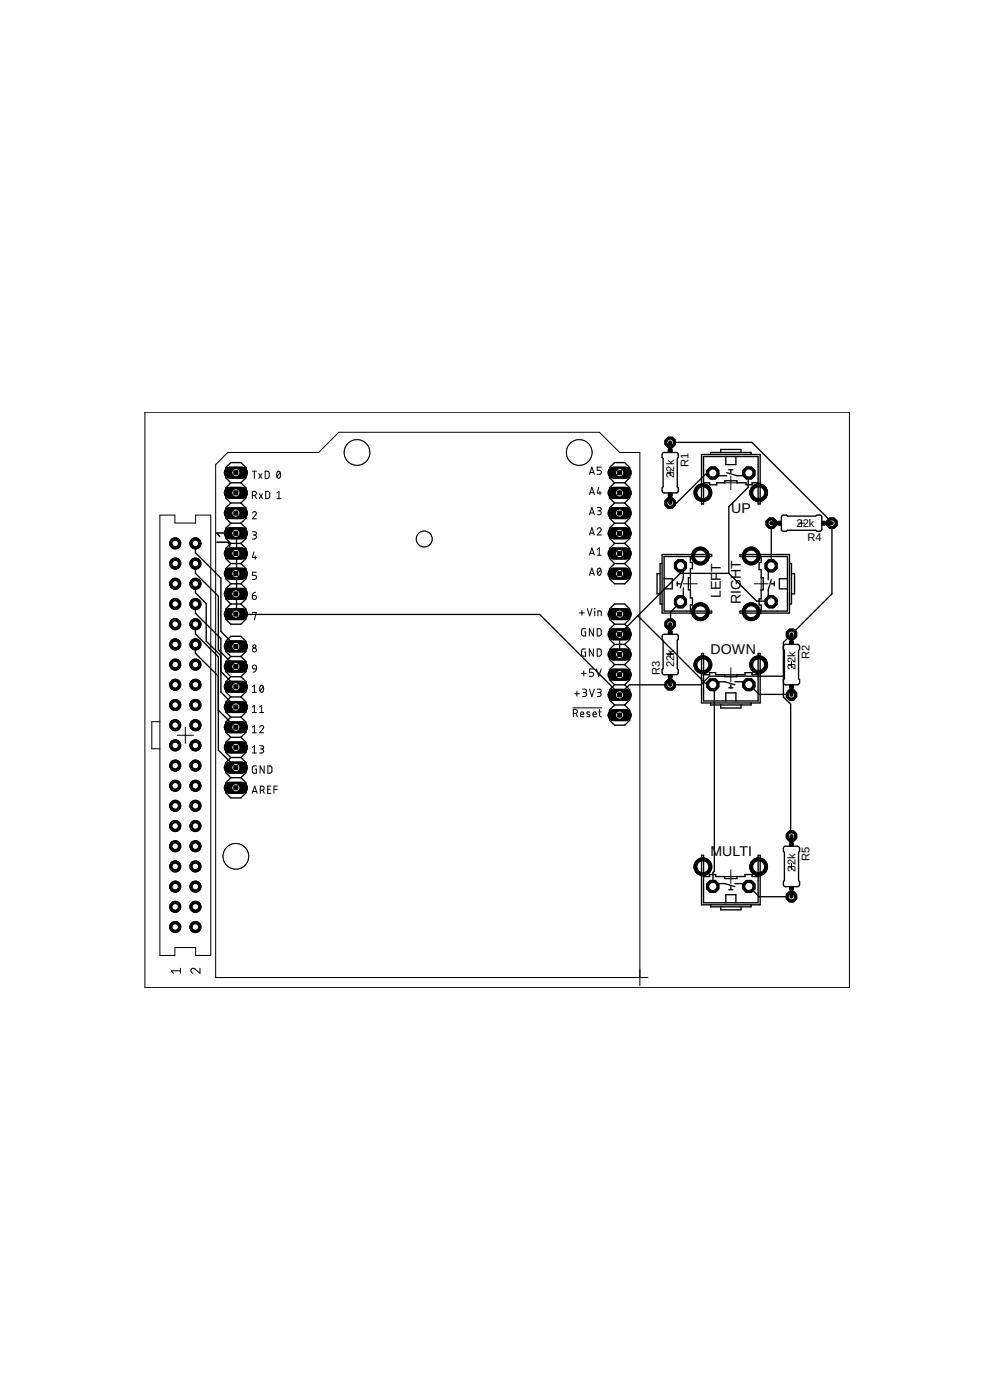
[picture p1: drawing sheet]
<svg xmlns="http://www.w3.org/2000/svg" width="125mm" height="176mm" viewBox="0 0 125 176" stroke-linecap="round" stroke-linejoin="round" font-family="sans-serif">
<defs><g id="words">
<g font-size="1.8">
<text x="91.9" y="64.5">UP</text>
<text x="90.5" y="72" transform="rotate(-90 90.5 72)">T</text>
<text x="90.5" y="75.2" transform="rotate(-90 90.5 75.2)">LEF</text>
<text x="93.1" y="75.9" transform="rotate(-90 93.1 75.9)">RIGHT</text>
<text x="89.3" y="82.3">DOWN</text>
<text x="89.3" y="107.7">MULTI</text>
</g>
<g font-size="1.4">
<text x="86.5" y="58.7" transform="rotate(-90 86.5 58.7)">R1</text>
<text x="84.7" y="60.1" transform="rotate(-90 84.7 60.1)">22k</text>
<text x="100.1" y="66.3">22k</text>
<text x="101.4" y="68.1">R4</text>
<text x="84.7" y="83.9" transform="rotate(-90 84.7 83.9)">22k</text>
<text x="101.7" y="82.8" transform="rotate(-90 101.7 82.8)">R2</text>
<text x="82.9" y="84.8" transform="rotate(-90 82.9 84.8)">R3</text>
<text x="99.9" y="84.2" transform="rotate(-90 99.9 84.2)">22k</text>
<text x="99.9" y="109.6" transform="rotate(-90 99.9 109.6)">22k</text>
<text x="101.7" y="108.2" transform="rotate(-90 101.7 108.2)">R5</text>
</g>
</g></defs>
<path d="M24.6 75.9v1.2l3.1 3.2v6.7l1.9 1.9M99.4 79.8l-1 1v6.8l.9 .9v16.6h.1M24.6 81v1.1l2.8 2.9v9.3l2.2 2.2M98.4 85h-9.3l-1 1.1h-3.9" fill="none" stroke="#000" stroke-width=".17"/>
<circle cx="89.6" cy="86.1" r=".83" fill="#000" stroke="#000" stroke-width=".13"/>
<circle cx="89.6" cy="86.1" r=".51" fill="#fff" stroke="#000" stroke-width=".13"/>
<circle cx="94.1" cy="86.1" r=".83" fill="#000" stroke="#000" stroke-width=".13"/>
<circle cx="94.1" cy="86.1" r=".51" fill="#fff" stroke="#000" stroke-width=".13"/>
<circle cx="88.3" cy="83.6" r="1.12" fill="#000" stroke="#000" stroke-width=".13"/>
<circle cx="88.3" cy="83.6" r=".74" fill="#fff" stroke="#000" stroke-width=".13"/>
<circle cx="95.3" cy="83.6" r="1.12" fill="#000" stroke="#000" stroke-width=".13"/>
<circle cx="95.3" cy="83.6" r=".74" fill="#fff" stroke="#000" stroke-width=".13"/>
<path d="M28.9 99.1h1.5" fill="none" stroke="#000" stroke-width="1.5"/>
<circle cx="29.6" cy="99.1" r=".51" fill="#fff" stroke="#000" stroke-width=".13"/>
<path d="M28.9 96.5h1.5" fill="none" stroke="#000" stroke-width="1.5"/>
<circle cx="29.6" cy="96.5" r=".51" fill="#fff" stroke="#000" stroke-width=".13"/>
<path d="M28.9 94h1.5" fill="none" stroke="#000" stroke-width="1.5"/>
<circle cx="29.6" cy="94" r=".51" fill="#fff" stroke="#000" stroke-width=".13"/>
<path d="M28.9 91.4h1.5" fill="none" stroke="#000" stroke-width="1.5"/>
<circle cx="29.6" cy="91.4" r=".51" fill="#fff" stroke="#000" stroke-width=".13"/>
<path d="M28.9 88.9h1.5" fill="none" stroke="#000" stroke-width="1.5"/>
<circle cx="29.6" cy="88.9" r=".51" fill="#fff" stroke="#000" stroke-width=".13"/>
<path d="M28.9 86.4h1.5" fill="none" stroke="#000" stroke-width="1.5"/>
<circle cx="29.6" cy="86.4" r=".51" fill="#fff" stroke="#000" stroke-width=".13"/>
<path d="M28.9 83.8h1.5" fill="none" stroke="#000" stroke-width="1.5"/>
<circle cx="29.6" cy="83.8" r=".51" fill="#fff" stroke="#000" stroke-width=".13"/>
<path d="M28.9 81.3h1.5" fill="none" stroke="#000" stroke-width="1.5"/>
<circle cx="29.6" cy="81.3" r=".51" fill="#fff" stroke="#000" stroke-width=".13"/>
<path d="M28.9 77.2h1.5" fill="none" stroke="#000" stroke-width="1.5"/>
<circle cx="29.6" cy="77.2" r=".51" fill="#fff" stroke="#000" stroke-width=".13"/>
<path d="M28.9 74.7h1.5" fill="none" stroke="#000" stroke-width="1.5"/>
<circle cx="29.6" cy="74.7" r=".51" fill="#fff" stroke="#000" stroke-width=".13"/>
<path d="M28.9 72.1h1.5" fill="none" stroke="#000" stroke-width="1.5"/>
<circle cx="29.6" cy="72.1" r=".51" fill="#fff" stroke="#000" stroke-width=".13"/>
<path d="M28.9 69.6h1.5" fill="none" stroke="#000" stroke-width="1.5"/>
<circle cx="29.6" cy="69.6" r=".51" fill="#fff" stroke="#000" stroke-width=".13"/>
<path d="M28.9 67.1h1.5" fill="none" stroke="#000" stroke-width="1.5"/>
<circle cx="29.6" cy="67.1" r=".51" fill="#fff" stroke="#000" stroke-width=".13"/>
<path d="M28.9 64.5h1.5" fill="none" stroke="#000" stroke-width="1.5"/>
<circle cx="29.6" cy="64.5" r=".51" fill="#fff" stroke="#000" stroke-width=".13"/>
<path d="M28.9 62h1.5" fill="none" stroke="#000" stroke-width="1.5"/>
<circle cx="29.6" cy="62" r=".51" fill="#fff" stroke="#000" stroke-width=".13"/>
<path d="M28.9 59.4h1.5" fill="none" stroke="#000" stroke-width="1.5"/>
<circle cx="29.6" cy="59.4" r=".51" fill="#fff" stroke="#000" stroke-width=".13"/>
<path d="M77.1 89.9h1.5" fill="none" stroke="#000" stroke-width="1.5"/>
<circle cx="77.9" cy="89.9" r=".51" fill="#fff" stroke="#000" stroke-width=".13"/>
<path d="M77.1 87.4h1.5" fill="none" stroke="#000" stroke-width="1.5"/>
<circle cx="77.9" cy="87.4" r=".51" fill="#fff" stroke="#000" stroke-width=".13"/>
<path d="M77.1 84.8h1.5" fill="none" stroke="#000" stroke-width="1.5"/>
<circle cx="77.9" cy="84.8" r=".51" fill="#fff" stroke="#000" stroke-width=".13"/>
<path d="M77.1 82.3h1.5" fill="none" stroke="#000" stroke-width="1.5"/>
<circle cx="77.9" cy="82.3" r=".51" fill="#fff" stroke="#000" stroke-width=".13"/>
<path d="M77.1 79.8h1.5" fill="none" stroke="#000" stroke-width="1.5"/>
<circle cx="77.9" cy="79.8" r=".51" fill="#fff" stroke="#000" stroke-width=".13"/>
<path d="M77.1 77.2h1.5" fill="none" stroke="#000" stroke-width="1.5"/>
<circle cx="77.9" cy="77.2" r=".51" fill="#fff" stroke="#000" stroke-width=".13"/>
<path d="M77.1 72.1h1.5" fill="none" stroke="#000" stroke-width="1.5"/>
<circle cx="77.9" cy="72.1" r=".51" fill="#fff" stroke="#000" stroke-width=".13"/>
<path d="M77.1 69.6h1.5" fill="none" stroke="#000" stroke-width="1.5"/>
<circle cx="77.9" cy="69.6" r=".51" fill="#fff" stroke="#000" stroke-width=".13"/>
<path d="M77.1 67.1h1.5" fill="none" stroke="#000" stroke-width="1.5"/>
<circle cx="77.9" cy="67.1" r=".51" fill="#fff" stroke="#000" stroke-width=".13"/>
<path d="M77.1 64.5h1.5" fill="none" stroke="#000" stroke-width="1.5"/>
<circle cx="77.9" cy="64.5" r=".51" fill="#fff" stroke="#000" stroke-width=".13"/>
<path d="M77.1 62h1.5" fill="none" stroke="#000" stroke-width="1.5"/>
<circle cx="77.9" cy="62" r=".51" fill="#fff" stroke="#000" stroke-width=".13"/>
<path d="M77.1 59.4h1.5" fill="none" stroke="#000" stroke-width="1.5"/>
<circle cx="77.9" cy="59.4" r=".51" fill="#fff" stroke="#000" stroke-width=".13"/>
<circle cx="22" cy="116.6" r=".7" fill="#000" stroke="#000" stroke-width=".13"/>
<circle cx="22" cy="116.6" r=".4" fill="#fff" stroke="#000" stroke-width=".13"/>
<circle cx="24.6" cy="116.6" r=".7" fill="#000" stroke="#000" stroke-width=".13"/>
<circle cx="24.6" cy="116.6" r=".4" fill="#fff" stroke="#000" stroke-width=".13"/>
<circle cx="22" cy="114" r=".7" fill="#000" stroke="#000" stroke-width=".13"/>
<circle cx="22" cy="114" r=".4" fill="#fff" stroke="#000" stroke-width=".13"/>
<circle cx="24.6" cy="114" r=".7" fill="#000" stroke="#000" stroke-width=".13"/>
<circle cx="24.6" cy="114" r=".4" fill="#fff" stroke="#000" stroke-width=".13"/>
<circle cx="22" cy="111.5" r=".7" fill="#000" stroke="#000" stroke-width=".13"/>
<circle cx="22" cy="111.5" r=".4" fill="#fff" stroke="#000" stroke-width=".13"/>
<circle cx="24.6" cy="111.5" r=".7" fill="#000" stroke="#000" stroke-width=".13"/>
<circle cx="24.6" cy="111.5" r=".4" fill="#fff" stroke="#000" stroke-width=".13"/>
<circle cx="22" cy="108.9" r=".7" fill="#000" stroke="#000" stroke-width=".13"/>
<circle cx="22" cy="108.9" r=".4" fill="#fff" stroke="#000" stroke-width=".13"/>
<circle cx="24.6" cy="108.9" r=".7" fill="#000" stroke="#000" stroke-width=".13"/>
<circle cx="24.6" cy="108.9" r=".4" fill="#fff" stroke="#000" stroke-width=".13"/>
<circle cx="22" cy="106.4" r=".7" fill="#000" stroke="#000" stroke-width=".13"/>
<circle cx="22" cy="106.4" r=".4" fill="#fff" stroke="#000" stroke-width=".13"/>
<circle cx="24.6" cy="106.4" r=".7" fill="#000" stroke="#000" stroke-width=".13"/>
<circle cx="24.6" cy="106.4" r=".4" fill="#fff" stroke="#000" stroke-width=".13"/>
<circle cx="22" cy="103.9" r=".7" fill="#000" stroke="#000" stroke-width=".13"/>
<circle cx="22" cy="103.9" r=".4" fill="#fff" stroke="#000" stroke-width=".13"/>
<circle cx="24.6" cy="103.9" r=".7" fill="#000" stroke="#000" stroke-width=".13"/>
<circle cx="24.6" cy="103.9" r=".4" fill="#fff" stroke="#000" stroke-width=".13"/>
<circle cx="22" cy="101.3" r=".7" fill="#000" stroke="#000" stroke-width=".13"/>
<circle cx="22" cy="101.3" r=".4" fill="#fff" stroke="#000" stroke-width=".13"/>
<circle cx="24.6" cy="101.3" r=".7" fill="#000" stroke="#000" stroke-width=".13"/>
<circle cx="24.6" cy="101.3" r=".4" fill="#fff" stroke="#000" stroke-width=".13"/>
<circle cx="22" cy="98.8" r=".7" fill="#000" stroke="#000" stroke-width=".13"/>
<circle cx="22" cy="98.8" r=".4" fill="#fff" stroke="#000" stroke-width=".13"/>
<circle cx="24.6" cy="98.8" r=".7" fill="#000" stroke="#000" stroke-width=".13"/>
<circle cx="24.6" cy="98.8" r=".4" fill="#fff" stroke="#000" stroke-width=".13"/>
<circle cx="22" cy="96.3" r=".7" fill="#000" stroke="#000" stroke-width=".13"/>
<circle cx="22" cy="96.3" r=".4" fill="#fff" stroke="#000" stroke-width=".13"/>
<circle cx="24.6" cy="96.3" r=".7" fill="#000" stroke="#000" stroke-width=".13"/>
<circle cx="24.6" cy="96.3" r=".4" fill="#fff" stroke="#000" stroke-width=".13"/>
<circle cx="22" cy="93.7" r=".7" fill="#000" stroke="#000" stroke-width=".13"/>
<circle cx="22" cy="93.7" r=".4" fill="#fff" stroke="#000" stroke-width=".13"/>
<circle cx="24.6" cy="93.7" r=".7" fill="#000" stroke="#000" stroke-width=".13"/>
<circle cx="24.6" cy="93.7" r=".4" fill="#fff" stroke="#000" stroke-width=".13"/>
<circle cx="22" cy="91.2" r=".7" fill="#000" stroke="#000" stroke-width=".13"/>
<circle cx="22" cy="91.2" r=".4" fill="#fff" stroke="#000" stroke-width=".13"/>
<circle cx="24.6" cy="91.2" r=".7" fill="#000" stroke="#000" stroke-width=".13"/>
<circle cx="24.6" cy="91.2" r=".4" fill="#fff" stroke="#000" stroke-width=".13"/>
<circle cx="22" cy="88.6" r=".7" fill="#000" stroke="#000" stroke-width=".13"/>
<circle cx="22" cy="88.6" r=".4" fill="#fff" stroke="#000" stroke-width=".13"/>
<circle cx="24.6" cy="88.6" r=".7" fill="#000" stroke="#000" stroke-width=".13"/>
<circle cx="24.6" cy="88.6" r=".4" fill="#fff" stroke="#000" stroke-width=".13"/>
<circle cx="22" cy="86.1" r=".7" fill="#000" stroke="#000" stroke-width=".13"/>
<circle cx="22" cy="86.1" r=".4" fill="#fff" stroke="#000" stroke-width=".13"/>
<circle cx="24.6" cy="86.1" r=".7" fill="#000" stroke="#000" stroke-width=".13"/>
<circle cx="24.6" cy="86.1" r=".4" fill="#fff" stroke="#000" stroke-width=".13"/>
<circle cx="22" cy="83.6" r=".7" fill="#000" stroke="#000" stroke-width=".13"/>
<circle cx="22" cy="83.6" r=".4" fill="#fff" stroke="#000" stroke-width=".13"/>
<circle cx="24.6" cy="83.6" r=".7" fill="#000" stroke="#000" stroke-width=".13"/>
<circle cx="24.6" cy="83.6" r=".4" fill="#fff" stroke="#000" stroke-width=".13"/>
<circle cx="22" cy="81" r=".7" fill="#000" stroke="#000" stroke-width=".13"/>
<circle cx="22" cy="81" r=".4" fill="#fff" stroke="#000" stroke-width=".13"/>
<circle cx="24.6" cy="81" r=".7" fill="#000" stroke="#000" stroke-width=".13"/>
<circle cx="24.6" cy="81" r=".4" fill="#fff" stroke="#000" stroke-width=".13"/>
<circle cx="22" cy="78.5" r=".7" fill="#000" stroke="#000" stroke-width=".13"/>
<circle cx="22" cy="78.5" r=".4" fill="#fff" stroke="#000" stroke-width=".13"/>
<circle cx="24.6" cy="78.5" r=".7" fill="#000" stroke="#000" stroke-width=".13"/>
<circle cx="24.6" cy="78.5" r=".4" fill="#fff" stroke="#000" stroke-width=".13"/>
<circle cx="22" cy="75.9" r=".7" fill="#000" stroke="#000" stroke-width=".13"/>
<circle cx="22" cy="75.9" r=".4" fill="#fff" stroke="#000" stroke-width=".13"/>
<circle cx="24.6" cy="75.9" r=".7" fill="#000" stroke="#000" stroke-width=".13"/>
<circle cx="24.6" cy="75.9" r=".4" fill="#fff" stroke="#000" stroke-width=".13"/>
<circle cx="22" cy="73.4" r=".7" fill="#000" stroke="#000" stroke-width=".13"/>
<circle cx="22" cy="73.4" r=".4" fill="#fff" stroke="#000" stroke-width=".13"/>
<circle cx="24.6" cy="73.4" r=".7" fill="#000" stroke="#000" stroke-width=".13"/>
<circle cx="24.6" cy="73.4" r=".4" fill="#fff" stroke="#000" stroke-width=".13"/>
<circle cx="22" cy="70.9" r=".7" fill="#000" stroke="#000" stroke-width=".13"/>
<circle cx="22" cy="70.9" r=".4" fill="#fff" stroke="#000" stroke-width=".13"/>
<circle cx="24.6" cy="70.9" r=".7" fill="#000" stroke="#000" stroke-width=".13"/>
<circle cx="24.6" cy="70.9" r=".4" fill="#fff" stroke="#000" stroke-width=".13"/>
<circle cx="22" cy="68.3" r=".7" fill="#000" stroke="#000" stroke-width=".13"/>
<circle cx="22" cy="68.3" r=".4" fill="#fff" stroke="#000" stroke-width=".13"/>
<circle cx="24.6" cy="68.3" r=".7" fill="#000" stroke="#000" stroke-width=".13"/>
<circle cx="24.6" cy="68.3" r=".4" fill="#fff" stroke="#000" stroke-width=".13"/>
<circle cx="85.5" cy="71.1" r=".83" fill="#000" stroke="#000" stroke-width=".13"/>
<circle cx="85.5" cy="71.1" r=".51" fill="#fff" stroke="#000" stroke-width=".13"/>
<circle cx="85.5" cy="75.7" r=".83" fill="#000" stroke="#000" stroke-width=".13"/>
<circle cx="85.5" cy="75.7" r=".51" fill="#fff" stroke="#000" stroke-width=".13"/>
<circle cx="88" cy="69.9" r="1.12" fill="#000" stroke="#000" stroke-width=".13"/>
<circle cx="88" cy="69.9" r=".74" fill="#fff" stroke="#000" stroke-width=".13"/>
<circle cx="88" cy="76.9" r="1.12" fill="#000" stroke="#000" stroke-width=".13"/>
<circle cx="88" cy="76.9" r=".74" fill="#fff" stroke="#000" stroke-width=".13"/>
<circle cx="89.6" cy="111.5" r=".83" fill="#000" stroke="#000" stroke-width=".13"/>
<circle cx="89.6" cy="111.5" r=".51" fill="#fff" stroke="#000" stroke-width=".13"/>
<circle cx="94.1" cy="111.5" r=".83" fill="#000" stroke="#000" stroke-width=".13"/>
<circle cx="94.1" cy="111.5" r=".51" fill="#fff" stroke="#000" stroke-width=".13"/>
<circle cx="88.3" cy="109" r="1.12" fill="#000" stroke="#000" stroke-width=".13"/>
<circle cx="88.3" cy="109" r=".74" fill="#fff" stroke="#000" stroke-width=".13"/>
<circle cx="95.3" cy="109" r="1.12" fill="#000" stroke="#000" stroke-width=".13"/>
<circle cx="95.3" cy="109" r=".74" fill="#fff" stroke="#000" stroke-width=".13"/>
<circle cx="84.2" cy="55.6" r=".71" fill="#000" stroke="#000" stroke-width=".13"/>
<circle cx="84.2" cy="55.6" r=".4" fill="#fff" stroke="#000" stroke-width=".13"/>
<circle cx="84.2" cy="63.2" r=".71" fill="#000" stroke="#000" stroke-width=".13"/>
<circle cx="84.2" cy="63.2" r=".4" fill="#fff" stroke="#000" stroke-width=".13"/>
<circle cx="99.4" cy="79.8" r=".71" fill="#000" stroke="#000" stroke-width=".13"/>
<circle cx="99.4" cy="79.8" r=".4" fill="#fff" stroke="#000" stroke-width=".13"/>
<circle cx="99.4" cy="87.4" r=".71" fill="#000" stroke="#000" stroke-width=".13"/>
<circle cx="99.4" cy="87.4" r=".4" fill="#fff" stroke="#000" stroke-width=".13"/>
<circle cx="84.2" cy="86.1" r=".71" fill="#000" stroke="#000" stroke-width=".13"/>
<circle cx="84.2" cy="86.1" r=".4" fill="#fff" stroke="#000" stroke-width=".13"/>
<circle cx="84.2" cy="78.5" r=".71" fill="#000" stroke="#000" stroke-width=".13"/>
<circle cx="84.2" cy="78.5" r=".4" fill="#fff" stroke="#000" stroke-width=".13"/>
<circle cx="104.5" cy="65.8" r=".71" fill="#000" stroke="#000" stroke-width=".13"/>
<circle cx="104.5" cy="65.8" r=".4" fill="#fff" stroke="#000" stroke-width=".13"/>
<circle cx="96.9" cy="65.8" r=".71" fill="#000" stroke="#000" stroke-width=".13"/>
<circle cx="96.9" cy="65.8" r=".4" fill="#fff" stroke="#000" stroke-width=".13"/>
<circle cx="99.4" cy="105.1" r=".71" fill="#000" stroke="#000" stroke-width=".13"/>
<circle cx="99.4" cy="105.1" r=".4" fill="#fff" stroke="#000" stroke-width=".13"/>
<circle cx="99.4" cy="112.8" r=".71" fill="#000" stroke="#000" stroke-width=".13"/>
<circle cx="99.4" cy="112.8" r=".4" fill="#fff" stroke="#000" stroke-width=".13"/>
<circle cx="96.9" cy="75.7" r=".83" fill="#000" stroke="#000" stroke-width=".13"/>
<circle cx="96.9" cy="75.7" r=".51" fill="#fff" stroke="#000" stroke-width=".13"/>
<circle cx="96.9" cy="71.1" r=".83" fill="#000" stroke="#000" stroke-width=".13"/>
<circle cx="96.9" cy="71.1" r=".51" fill="#fff" stroke="#000" stroke-width=".13"/>
<circle cx="94.4" cy="76.9" r="1.12" fill="#000" stroke="#000" stroke-width=".13"/>
<circle cx="94.4" cy="76.9" r=".74" fill="#fff" stroke="#000" stroke-width=".13"/>
<circle cx="94.4" cy="69.9" r="1.12" fill="#000" stroke="#000" stroke-width=".13"/>
<circle cx="94.4" cy="69.9" r=".74" fill="#fff" stroke="#000" stroke-width=".13"/>
<circle cx="94.1" cy="59.5" r=".83" fill="#000" stroke="#000" stroke-width=".13"/>
<circle cx="94.1" cy="59.5" r=".51" fill="#fff" stroke="#000" stroke-width=".13"/>
<circle cx="89.6" cy="59.5" r=".83" fill="#000" stroke="#000" stroke-width=".13"/>
<circle cx="89.6" cy="59.5" r=".51" fill="#fff" stroke="#000" stroke-width=".13"/>
<circle cx="95.3" cy="62" r="1.12" fill="#000" stroke="#000" stroke-width=".13"/>
<circle cx="95.3" cy="62" r=".74" fill="#fff" stroke="#000" stroke-width=".13"/>
<circle cx="88.3" cy="62" r="1.12" fill="#000" stroke="#000" stroke-width=".13"/>
<circle cx="88.3" cy="62" r=".74" fill="#fff" stroke="#000" stroke-width=".13"/>
<g fill="none" stroke="#000" stroke-width=".17">
<path d="M84.2 55.6h10.3l10 10.1v9l-5.1 5.1M89.6 59.5l-.2 .1h-.7l-3.7 3.6h-.8M94.1 59.5l-.1 .1v1.7l-2.4 2.4v8.4M24.6 68.3v1.2l3.1 3.2v6.7l1.9 1.9M24.6 70.9v1.2l2.8 2.9v6.7l2.2 2.1M24.6 73.4v1.1l1.3 1.4v4.7l1.8 1.8v2l1.9 2M24.6 78.5v1.2l2.8 2.9v6.7l2.2 2.1M29.6 67.1h.1v2.4l-.1 .1 .1 .1v2.4h-.1l.1 .1v4.9l-.1 .1 .1 .1h38.1l10.1 10M29.6 74.7h.1M80.1 77.4l8.6 8.6h.7l.3 .3v23.3l-.1 .1v1.8M85.5 72.1l-7.6 7.6v2.6M85.5 72.1h6.1"/>
<path d="M85.5 71.1v1M85.5 75.7l-1.3 1.3v1.5M91.6 72.1l3.5 3.5h1.7l.1 .1M96.9 65.8v5.3M77.9 87.3v.1M84.2 86.1h-5.1l-1.2 1.2M94.1 86.1l1.3 1.2 4 .1M94.1 111.5l1.3 1.3h4"/>
</g>
<circle cx="89.6" cy="86.1" r=".83" fill="#000" stroke="#000" stroke-width=".13"/>
<circle cx="89.6" cy="86.1" r=".51" fill="#fff" stroke="#000" stroke-width=".13"/>
<circle cx="94.1" cy="86.1" r=".83" fill="#000" stroke="#000" stroke-width=".13"/>
<circle cx="94.1" cy="86.1" r=".51" fill="#fff" stroke="#000" stroke-width=".13"/>
<circle cx="88.3" cy="83.6" r="1.12" fill="#000" stroke="#000" stroke-width=".13"/>
<circle cx="88.3" cy="83.6" r=".74" fill="#fff" stroke="#000" stroke-width=".13"/>
<circle cx="95.3" cy="83.6" r="1.12" fill="#000" stroke="#000" stroke-width=".13"/>
<circle cx="95.3" cy="83.6" r=".74" fill="#fff" stroke="#000" stroke-width=".13"/>
<path d="M28.9 99.1h1.5" fill="none" stroke="#000" stroke-width="1.5"/>
<circle cx="29.6" cy="99.1" r=".51" fill="#fff" stroke="#000" stroke-width=".13"/>
<path d="M28.9 96.5h1.5" fill="none" stroke="#000" stroke-width="1.5"/>
<circle cx="29.6" cy="96.5" r=".51" fill="#fff" stroke="#000" stroke-width=".13"/>
<path d="M28.9 94h1.5" fill="none" stroke="#000" stroke-width="1.5"/>
<circle cx="29.6" cy="94" r=".51" fill="#fff" stroke="#000" stroke-width=".13"/>
<path d="M28.9 91.4h1.5" fill="none" stroke="#000" stroke-width="1.5"/>
<circle cx="29.6" cy="91.4" r=".51" fill="#fff" stroke="#000" stroke-width=".13"/>
<path d="M28.9 88.9h1.5" fill="none" stroke="#000" stroke-width="1.5"/>
<circle cx="29.6" cy="88.9" r=".51" fill="#fff" stroke="#000" stroke-width=".13"/>
<path d="M28.9 86.4h1.5" fill="none" stroke="#000" stroke-width="1.5"/>
<circle cx="29.6" cy="86.4" r=".51" fill="#fff" stroke="#000" stroke-width=".13"/>
<path d="M28.9 83.8h1.5" fill="none" stroke="#000" stroke-width="1.5"/>
<circle cx="29.6" cy="83.8" r=".51" fill="#fff" stroke="#000" stroke-width=".13"/>
<path d="M28.9 81.3h1.5" fill="none" stroke="#000" stroke-width="1.5"/>
<circle cx="29.6" cy="81.3" r=".51" fill="#fff" stroke="#000" stroke-width=".13"/>
<path d="M28.9 77.2h1.5" fill="none" stroke="#000" stroke-width="1.5"/>
<circle cx="29.6" cy="77.2" r=".51" fill="#fff" stroke="#000" stroke-width=".13"/>
<path d="M28.9 74.7h1.5" fill="none" stroke="#000" stroke-width="1.5"/>
<circle cx="29.6" cy="74.7" r=".51" fill="#fff" stroke="#000" stroke-width=".13"/>
<path d="M28.9 72.1h1.5" fill="none" stroke="#000" stroke-width="1.5"/>
<circle cx="29.6" cy="72.1" r=".51" fill="#fff" stroke="#000" stroke-width=".13"/>
<path d="M28.9 69.6h1.5" fill="none" stroke="#000" stroke-width="1.5"/>
<circle cx="29.6" cy="69.6" r=".51" fill="#fff" stroke="#000" stroke-width=".13"/>
<path d="M28.9 67.1h1.5" fill="none" stroke="#000" stroke-width="1.5"/>
<circle cx="29.6" cy="67.1" r=".51" fill="#fff" stroke="#000" stroke-width=".13"/>
<path d="M28.9 64.5h1.5" fill="none" stroke="#000" stroke-width="1.5"/>
<circle cx="29.6" cy="64.5" r=".51" fill="#fff" stroke="#000" stroke-width=".13"/>
<path d="M28.9 62h1.5" fill="none" stroke="#000" stroke-width="1.5"/>
<circle cx="29.6" cy="62" r=".51" fill="#fff" stroke="#000" stroke-width=".13"/>
<path d="M28.9 59.4h1.5" fill="none" stroke="#000" stroke-width="1.5"/>
<circle cx="29.6" cy="59.4" r=".51" fill="#fff" stroke="#000" stroke-width=".13"/>
<path d="M77.1 89.9h1.5" fill="none" stroke="#000" stroke-width="1.5"/>
<circle cx="77.9" cy="89.9" r=".51" fill="#fff" stroke="#000" stroke-width=".13"/>
<path d="M77.1 87.4h1.5" fill="none" stroke="#000" stroke-width="1.5"/>
<circle cx="77.9" cy="87.4" r=".51" fill="#fff" stroke="#000" stroke-width=".13"/>
<path d="M77.1 84.8h1.5" fill="none" stroke="#000" stroke-width="1.5"/>
<circle cx="77.9" cy="84.8" r=".51" fill="#fff" stroke="#000" stroke-width=".13"/>
<path d="M77.1 82.3h1.5" fill="none" stroke="#000" stroke-width="1.5"/>
<circle cx="77.9" cy="82.3" r=".51" fill="#fff" stroke="#000" stroke-width=".13"/>
<path d="M77.1 79.8h1.5" fill="none" stroke="#000" stroke-width="1.5"/>
<circle cx="77.9" cy="79.8" r=".51" fill="#fff" stroke="#000" stroke-width=".13"/>
<path d="M77.1 77.2h1.5" fill="none" stroke="#000" stroke-width="1.5"/>
<circle cx="77.9" cy="77.2" r=".51" fill="#fff" stroke="#000" stroke-width=".13"/>
<path d="M77.1 72.1h1.5" fill="none" stroke="#000" stroke-width="1.5"/>
<circle cx="77.9" cy="72.1" r=".51" fill="#fff" stroke="#000" stroke-width=".13"/>
<path d="M77.1 69.6h1.5" fill="none" stroke="#000" stroke-width="1.5"/>
<circle cx="77.9" cy="69.6" r=".51" fill="#fff" stroke="#000" stroke-width=".13"/>
<path d="M77.1 67.1h1.5" fill="none" stroke="#000" stroke-width="1.5"/>
<circle cx="77.9" cy="67.1" r=".51" fill="#fff" stroke="#000" stroke-width=".13"/>
<path d="M77.1 64.5h1.5" fill="none" stroke="#000" stroke-width="1.5"/>
<circle cx="77.9" cy="64.5" r=".51" fill="#fff" stroke="#000" stroke-width=".13"/>
<path d="M77.1 62h1.5" fill="none" stroke="#000" stroke-width="1.5"/>
<circle cx="77.9" cy="62" r=".51" fill="#fff" stroke="#000" stroke-width=".13"/>
<path d="M77.1 59.4h1.5" fill="none" stroke="#000" stroke-width="1.5"/>
<circle cx="77.9" cy="59.4" r=".51" fill="#fff" stroke="#000" stroke-width=".13"/>
<circle cx="22" cy="116.6" r=".7" fill="#000" stroke="#000" stroke-width=".13"/>
<circle cx="22" cy="116.6" r=".4" fill="#fff" stroke="#000" stroke-width=".13"/>
<circle cx="24.6" cy="116.6" r=".7" fill="#000" stroke="#000" stroke-width=".13"/>
<circle cx="24.6" cy="116.6" r=".4" fill="#fff" stroke="#000" stroke-width=".13"/>
<circle cx="22" cy="114" r=".7" fill="#000" stroke="#000" stroke-width=".13"/>
<circle cx="22" cy="114" r=".4" fill="#fff" stroke="#000" stroke-width=".13"/>
<circle cx="24.6" cy="114" r=".7" fill="#000" stroke="#000" stroke-width=".13"/>
<circle cx="24.6" cy="114" r=".4" fill="#fff" stroke="#000" stroke-width=".13"/>
<circle cx="22" cy="111.5" r=".7" fill="#000" stroke="#000" stroke-width=".13"/>
<circle cx="22" cy="111.5" r=".4" fill="#fff" stroke="#000" stroke-width=".13"/>
<circle cx="24.6" cy="111.5" r=".7" fill="#000" stroke="#000" stroke-width=".13"/>
<circle cx="24.6" cy="111.5" r=".4" fill="#fff" stroke="#000" stroke-width=".13"/>
<circle cx="22" cy="108.9" r=".7" fill="#000" stroke="#000" stroke-width=".13"/>
<circle cx="22" cy="108.9" r=".4" fill="#fff" stroke="#000" stroke-width=".13"/>
<circle cx="24.6" cy="108.9" r=".7" fill="#000" stroke="#000" stroke-width=".13"/>
<circle cx="24.6" cy="108.9" r=".4" fill="#fff" stroke="#000" stroke-width=".13"/>
<circle cx="22" cy="106.4" r=".7" fill="#000" stroke="#000" stroke-width=".13"/>
<circle cx="22" cy="106.4" r=".4" fill="#fff" stroke="#000" stroke-width=".13"/>
<circle cx="24.6" cy="106.4" r=".7" fill="#000" stroke="#000" stroke-width=".13"/>
<circle cx="24.6" cy="106.4" r=".4" fill="#fff" stroke="#000" stroke-width=".13"/>
<circle cx="22" cy="103.9" r=".7" fill="#000" stroke="#000" stroke-width=".13"/>
<circle cx="22" cy="103.9" r=".4" fill="#fff" stroke="#000" stroke-width=".13"/>
<circle cx="24.6" cy="103.9" r=".7" fill="#000" stroke="#000" stroke-width=".13"/>
<circle cx="24.6" cy="103.9" r=".4" fill="#fff" stroke="#000" stroke-width=".13"/>
<circle cx="22" cy="101.3" r=".7" fill="#000" stroke="#000" stroke-width=".13"/>
<circle cx="22" cy="101.3" r=".4" fill="#fff" stroke="#000" stroke-width=".13"/>
<circle cx="24.6" cy="101.3" r=".7" fill="#000" stroke="#000" stroke-width=".13"/>
<circle cx="24.6" cy="101.3" r=".4" fill="#fff" stroke="#000" stroke-width=".13"/>
<circle cx="22" cy="98.8" r=".7" fill="#000" stroke="#000" stroke-width=".13"/>
<circle cx="22" cy="98.8" r=".4" fill="#fff" stroke="#000" stroke-width=".13"/>
<circle cx="24.6" cy="98.8" r=".7" fill="#000" stroke="#000" stroke-width=".13"/>
<circle cx="24.6" cy="98.8" r=".4" fill="#fff" stroke="#000" stroke-width=".13"/>
<circle cx="22" cy="96.3" r=".7" fill="#000" stroke="#000" stroke-width=".13"/>
<circle cx="22" cy="96.3" r=".4" fill="#fff" stroke="#000" stroke-width=".13"/>
<circle cx="24.6" cy="96.3" r=".7" fill="#000" stroke="#000" stroke-width=".13"/>
<circle cx="24.6" cy="96.3" r=".4" fill="#fff" stroke="#000" stroke-width=".13"/>
<circle cx="22" cy="93.7" r=".7" fill="#000" stroke="#000" stroke-width=".13"/>
<circle cx="22" cy="93.7" r=".4" fill="#fff" stroke="#000" stroke-width=".13"/>
<circle cx="24.6" cy="93.7" r=".7" fill="#000" stroke="#000" stroke-width=".13"/>
<circle cx="24.6" cy="93.7" r=".4" fill="#fff" stroke="#000" stroke-width=".13"/>
<circle cx="22" cy="91.2" r=".7" fill="#000" stroke="#000" stroke-width=".13"/>
<circle cx="22" cy="91.2" r=".4" fill="#fff" stroke="#000" stroke-width=".13"/>
<circle cx="24.6" cy="91.2" r=".7" fill="#000" stroke="#000" stroke-width=".13"/>
<circle cx="24.6" cy="91.2" r=".4" fill="#fff" stroke="#000" stroke-width=".13"/>
<circle cx="22" cy="88.6" r=".7" fill="#000" stroke="#000" stroke-width=".13"/>
<circle cx="22" cy="88.6" r=".4" fill="#fff" stroke="#000" stroke-width=".13"/>
<circle cx="24.6" cy="88.6" r=".7" fill="#000" stroke="#000" stroke-width=".13"/>
<circle cx="24.6" cy="88.6" r=".4" fill="#fff" stroke="#000" stroke-width=".13"/>
<circle cx="22" cy="86.1" r=".7" fill="#000" stroke="#000" stroke-width=".13"/>
<circle cx="22" cy="86.1" r=".4" fill="#fff" stroke="#000" stroke-width=".13"/>
<circle cx="24.6" cy="86.1" r=".7" fill="#000" stroke="#000" stroke-width=".13"/>
<circle cx="24.6" cy="86.1" r=".4" fill="#fff" stroke="#000" stroke-width=".13"/>
<circle cx="22" cy="83.6" r=".7" fill="#000" stroke="#000" stroke-width=".13"/>
<circle cx="22" cy="83.6" r=".4" fill="#fff" stroke="#000" stroke-width=".13"/>
<circle cx="24.6" cy="83.6" r=".7" fill="#000" stroke="#000" stroke-width=".13"/>
<circle cx="24.6" cy="83.6" r=".4" fill="#fff" stroke="#000" stroke-width=".13"/>
<circle cx="22" cy="81" r=".7" fill="#000" stroke="#000" stroke-width=".13"/>
<circle cx="22" cy="81" r=".4" fill="#fff" stroke="#000" stroke-width=".13"/>
<circle cx="24.6" cy="81" r=".7" fill="#000" stroke="#000" stroke-width=".13"/>
<circle cx="24.6" cy="81" r=".4" fill="#fff" stroke="#000" stroke-width=".13"/>
<circle cx="22" cy="78.5" r=".7" fill="#000" stroke="#000" stroke-width=".13"/>
<circle cx="22" cy="78.5" r=".4" fill="#fff" stroke="#000" stroke-width=".13"/>
<circle cx="24.6" cy="78.5" r=".7" fill="#000" stroke="#000" stroke-width=".13"/>
<circle cx="24.6" cy="78.5" r=".4" fill="#fff" stroke="#000" stroke-width=".13"/>
<circle cx="22" cy="75.9" r=".7" fill="#000" stroke="#000" stroke-width=".13"/>
<circle cx="22" cy="75.9" r=".4" fill="#fff" stroke="#000" stroke-width=".13"/>
<circle cx="24.6" cy="75.9" r=".7" fill="#000" stroke="#000" stroke-width=".13"/>
<circle cx="24.6" cy="75.9" r=".4" fill="#fff" stroke="#000" stroke-width=".13"/>
<circle cx="22" cy="73.4" r=".7" fill="#000" stroke="#000" stroke-width=".13"/>
<circle cx="22" cy="73.4" r=".4" fill="#fff" stroke="#000" stroke-width=".13"/>
<circle cx="24.6" cy="73.4" r=".7" fill="#000" stroke="#000" stroke-width=".13"/>
<circle cx="24.6" cy="73.4" r=".4" fill="#fff" stroke="#000" stroke-width=".13"/>
<circle cx="22" cy="70.9" r=".7" fill="#000" stroke="#000" stroke-width=".13"/>
<circle cx="22" cy="70.9" r=".4" fill="#fff" stroke="#000" stroke-width=".13"/>
<circle cx="24.6" cy="70.9" r=".7" fill="#000" stroke="#000" stroke-width=".13"/>
<circle cx="24.6" cy="70.9" r=".4" fill="#fff" stroke="#000" stroke-width=".13"/>
<circle cx="22" cy="68.3" r=".7" fill="#000" stroke="#000" stroke-width=".13"/>
<circle cx="22" cy="68.3" r=".4" fill="#fff" stroke="#000" stroke-width=".13"/>
<circle cx="24.6" cy="68.3" r=".7" fill="#000" stroke="#000" stroke-width=".13"/>
<circle cx="24.6" cy="68.3" r=".4" fill="#fff" stroke="#000" stroke-width=".13"/>
<circle cx="85.5" cy="71.1" r=".83" fill="#000" stroke="#000" stroke-width=".13"/>
<circle cx="85.5" cy="71.1" r=".51" fill="#fff" stroke="#000" stroke-width=".13"/>
<circle cx="85.5" cy="75.7" r=".83" fill="#000" stroke="#000" stroke-width=".13"/>
<circle cx="85.5" cy="75.7" r=".51" fill="#fff" stroke="#000" stroke-width=".13"/>
<circle cx="88" cy="69.9" r="1.12" fill="#000" stroke="#000" stroke-width=".13"/>
<circle cx="88" cy="69.9" r=".74" fill="#fff" stroke="#000" stroke-width=".13"/>
<circle cx="88" cy="76.9" r="1.12" fill="#000" stroke="#000" stroke-width=".13"/>
<circle cx="88" cy="76.9" r=".74" fill="#fff" stroke="#000" stroke-width=".13"/>
<circle cx="89.6" cy="111.5" r=".83" fill="#000" stroke="#000" stroke-width=".13"/>
<circle cx="89.6" cy="111.5" r=".51" fill="#fff" stroke="#000" stroke-width=".13"/>
<circle cx="94.1" cy="111.5" r=".83" fill="#000" stroke="#000" stroke-width=".13"/>
<circle cx="94.1" cy="111.5" r=".51" fill="#fff" stroke="#000" stroke-width=".13"/>
<circle cx="88.3" cy="109" r="1.12" fill="#000" stroke="#000" stroke-width=".13"/>
<circle cx="88.3" cy="109" r=".74" fill="#fff" stroke="#000" stroke-width=".13"/>
<circle cx="95.3" cy="109" r="1.12" fill="#000" stroke="#000" stroke-width=".13"/>
<circle cx="95.3" cy="109" r=".74" fill="#fff" stroke="#000" stroke-width=".13"/>
<circle cx="84.2" cy="55.6" r=".71" fill="#000" stroke="#000" stroke-width=".13"/>
<circle cx="84.2" cy="55.6" r=".4" fill="#fff" stroke="#000" stroke-width=".13"/>
<circle cx="84.2" cy="63.2" r=".71" fill="#000" stroke="#000" stroke-width=".13"/>
<circle cx="84.2" cy="63.2" r=".4" fill="#fff" stroke="#000" stroke-width=".13"/>
<circle cx="99.4" cy="79.8" r=".71" fill="#000" stroke="#000" stroke-width=".13"/>
<circle cx="99.4" cy="79.8" r=".4" fill="#fff" stroke="#000" stroke-width=".13"/>
<circle cx="99.4" cy="87.4" r=".71" fill="#000" stroke="#000" stroke-width=".13"/>
<circle cx="99.4" cy="87.4" r=".4" fill="#fff" stroke="#000" stroke-width=".13"/>
<circle cx="84.2" cy="86.1" r=".71" fill="#000" stroke="#000" stroke-width=".13"/>
<circle cx="84.2" cy="86.1" r=".4" fill="#fff" stroke="#000" stroke-width=".13"/>
<circle cx="84.2" cy="78.5" r=".71" fill="#000" stroke="#000" stroke-width=".13"/>
<circle cx="84.2" cy="78.5" r=".4" fill="#fff" stroke="#000" stroke-width=".13"/>
<circle cx="104.5" cy="65.8" r=".71" fill="#000" stroke="#000" stroke-width=".13"/>
<circle cx="104.5" cy="65.8" r=".4" fill="#fff" stroke="#000" stroke-width=".13"/>
<circle cx="96.9" cy="65.8" r=".71" fill="#000" stroke="#000" stroke-width=".13"/>
<circle cx="96.9" cy="65.8" r=".4" fill="#fff" stroke="#000" stroke-width=".13"/>
<circle cx="99.4" cy="105.1" r=".71" fill="#000" stroke="#000" stroke-width=".13"/>
<circle cx="99.4" cy="105.1" r=".4" fill="#fff" stroke="#000" stroke-width=".13"/>
<circle cx="99.4" cy="112.8" r=".71" fill="#000" stroke="#000" stroke-width=".13"/>
<circle cx="99.4" cy="112.8" r=".4" fill="#fff" stroke="#000" stroke-width=".13"/>
<circle cx="96.9" cy="75.7" r=".83" fill="#000" stroke="#000" stroke-width=".13"/>
<circle cx="96.9" cy="75.7" r=".51" fill="#fff" stroke="#000" stroke-width=".13"/>
<circle cx="96.9" cy="71.1" r=".83" fill="#000" stroke="#000" stroke-width=".13"/>
<circle cx="96.9" cy="71.1" r=".51" fill="#fff" stroke="#000" stroke-width=".13"/>
<circle cx="94.4" cy="76.9" r="1.12" fill="#000" stroke="#000" stroke-width=".13"/>
<circle cx="94.4" cy="76.9" r=".74" fill="#fff" stroke="#000" stroke-width=".13"/>
<circle cx="94.4" cy="69.9" r="1.12" fill="#000" stroke="#000" stroke-width=".13"/>
<circle cx="94.4" cy="69.9" r=".74" fill="#fff" stroke="#000" stroke-width=".13"/>
<circle cx="94.1" cy="59.5" r=".83" fill="#000" stroke="#000" stroke-width=".13"/>
<circle cx="94.1" cy="59.5" r=".51" fill="#fff" stroke="#000" stroke-width=".13"/>
<circle cx="89.6" cy="59.5" r=".83" fill="#000" stroke="#000" stroke-width=".13"/>
<circle cx="89.6" cy="59.5" r=".51" fill="#fff" stroke="#000" stroke-width=".13"/>
<circle cx="95.3" cy="62" r="1.12" fill="#000" stroke="#000" stroke-width=".13"/>
<circle cx="95.3" cy="62" r=".74" fill="#fff" stroke="#000" stroke-width=".13"/>
<circle cx="88.3" cy="62" r="1.12" fill="#000" stroke="#000" stroke-width=".13"/>
<circle cx="88.3" cy="62" r=".74" fill="#fff" stroke="#000" stroke-width=".13"/>
<g fill="none" stroke="#000" stroke-width=".17">
<path d="M83.3 57l.1-.1h1.6l.2 .2v.4l-.1 .2v3.5a.65 .65 0 0 1 .1 .7l-1.8 .1-.2-.2v-.5l.1-.1v-3.5l-.1-.2zM88.1 57.1h7.4v6.3h-.3v-6h-6.8v6h-.3zM89.3 57.1v-.2h5.1v.2M90.2 59.8h1.1M90.6 56.9v-.4h2.5v.4M91.2 57.4v1h1.3v-1M91.3 59.4l1.3 .4h.9M91.6 59.1h.5M91.8 59.1v.3M29 60.7l-.6-.6v-1.3l.6-.6h1.3l.6 .6v1.3l-.6 .6M29 60.7l-.6 .6v1.3l.6 .6M29 63.2l-.6 .7v1.3l.6 .6"/>
<path d="M29 65.8l-.6 .6v1.3l.6 .6M29 68.3l-.6 .7v1.2l.6 .7M29 70.9l-.6 .6v1.3l.6 .6M29 73.4l-.6 .6v1.3l.6 .6M29 75.9l-.6 .7v1.3l.6 .6h1.3l.6-.6v-1.3l-.6-.7M29 60.7h1.3M29 63.2h1.3M29 68.3h1.3M29 65.8h1.3M29 70.9h1.3M29 75.9h1.3M29 73.4h1.3"/>
<path d="M30.3 60.7l.6 .6v1.3l-.6 .6M30.3 63.2l.6 .7v1.3l-.6 .6M30.3 65.8l.6 .6v1.3l-.6 .6M30.3 68.3l.6 .7v1.2l-.6 .7M30.3 70.9l.6 .6v1.3l-.6 .6M30.3 73.4l.6 .6v1.3l-.6 .6M77.2 60.7h1.3M77.2 63.2h1.3M77.2 68.3h1.3M77.2 65.8h1.3M77.2 70.9h1.3M77.2 78.5l-.6-.6v-1.3l.6-.7h1.3l.6 .7v1.3l-.6 .6"/>
<path d="M77.2 70.9l-.6 .6v1.3l.6 .6h1.3l.6-.6v-1.3l-.6-.6M77.2 78.5h1.3M77.2 60.7l-.6-.6v-1.3l.6-.6h1.3l.6 .6v1.3l-.6 .6M77.2 60.7l-.6 .6v1.3l.6 .6M77.2 63.2l-.6 .7v1.3l.6 .6M77.2 65.8l-.6 .6v1.3l.6 .6M77.2 68.3l-.6 .7v1.2l.6 .7M77.2 78.5l-.6 .6v1.3l.6 .6M78.5 78.5l.6 .6v1.3l-.6 .6M78.5 60.7l.6 .6v1.3l-.6 .6M78.5 63.2l.6 .7v1.3l-.6 .6M78.5 65.8l.6 .6v1.3l-.6 .6"/>
<path d="M78.5 68.3l.6 .7v1.2l-.6 .7M82.9 72.1h-.4v2.6h.4M83.2 70.9h-.3v5h.3M83.2 69.7h6.2v.3h-6v6.8h6v.3h-6.2zM83.3 79.8h.1h1.8a.65 .65 0 0 1-.1 .7v3.6l.1 .1v.5l-.2 .1h-1.7l-.1-.2v-.4l.1-.1v-3.6l-.1-.1zM83.4 72.8h1.1v1.2h-1.1M85.1 73.4h.4M85.1 73.2v.5M85.9 71.8v.8l-.4 1.3M85.9 73.9v1.2M86.7 70v.7h.3v.8h-.3v1.1h-.2v1.6h.2v1h.3v.9h-.3v.7M88.4 60.7h.8v.3h.8v-.3h1.1v-.2h1.5v.2h1.1v.3h.8v-.3h.7"/>
<path d="M93 69.7h6.2v7.4h-6.2v-.3h5.9v-6.8h-5.9zM95.6 70v.7h-.2v.9h.2v1h.3v1.6h-.3v1.1h-.2v.8h.2v.7M96.5 71.8v1.1M96.9 73.4h.4M96.9 72.9l-.4 1.3v.9M97.3 73.2v.5M98.2 64.9l.6-.1 .1 .1h3.6l.1-.1h.4l.2 .1 .1 1.6-.2 .3h-.5l-.1-.1h-3.6a.65 .65 0 0 1-.7 0v-.2zM98.9 72.8h-1v1.2h1M99.2 70.9h.2v5h-.2M99.4 72.1h.4v2.6h-.4M29 85.1h1.3M29 82.5l-.6-.6v-1.3l.6-.6h1.3l.6 .6v1.3l-.6 .6"/>
<path d="M29 82.5l-.6 .7v1.3l.6 .6M29 85.1l-.6 .6v1.3l.6 .6M29 87.6l-.6 .7v1.2l.6 .7M29 90.2l-.6 .6v1.3l.6 .6M29 92.7l-.6 .6v1.3l.6 .6M29 95.2l-.6 .7v1.3l.6 .6M29 97.8l-.6 .6v1.3l.6 .6h1.3l.6-.6v-1.3l-.6-.6M29 82.5h1.3M29 90.2h1.3M29 87.6h1.3M29 92.7h1.3M29 97.8h1.3"/>
<path d="M29 95.2h1.3M30.3 82.5l.6 .7v1.3l-.6 .6M30.3 85.1l.6 .6v1.3l-.6 .6M30.3 87.6l.6 .7v1.2l-.6 .7M30.3 90.2l.6 .6v1.3l-.6 .6M30.3 92.7l.6 .6v1.3l-.6 .6M30.3 95.2l.6 .7v1.3l-.6 .6M77.2 88.6h1.3M77.2 81l-.6 .7v1.2l.6 .7M77.2 83.6l-.6 .6v1.3l.6 .6M77.2 86.1l-.6 .6v1.3l.6 .6M77.2 88.6l-.6 .7v1.3l.6 .6h1.3l.6-.6v-1.3l-.6-.7"/>
<path d="M77.2 83.6h1.3M77.2 81h1.3M77.2 86.1h1.3M78.5 81l.6 .7v1.2l-.6 .7M78.5 83.6l.6 .6v1.3l-.6 .6M78.5 86.1l.6 .6v1.3l-.6 .6M88.1 82.2h.3v5.9h6.8v-5.9h.3v6.2h-7.4zM88.4 84.8h.8v-.2h.7v.2h1.2v.3h1.5v-.3h1v-.2h.9v.2h.7M89.3 88.4v.2h5.1v-.2M90.2 85.7h.9l1.2 .4M90.6 88.6v.4h2.5v-.4M91.2 88.1v-1h1.3v1"/>
<path d="M91.6 86.5h.5M91.8 86.1v.4M92.3 85.7h1.2M98.5 81.1l1.7-.1 .2 .2 .1 .5-.2 .1v3.5l.2 .2v.4l-.2 .2h-1.6l-.3-.2v-.4l.2-.2v-3.5a.65 .65 0 0 1-.1-.7zM88.1 107.5h.3v6h6.8v-6h.3v6.3h-7.4zM88.4 110.2h.8v-.2h.7v.2h1.2v.3h1.5v-.3h1v-.2h.9v.2h.7M89.3 113.8v.2h5.1v-.2M90.2 111.1h.9l1.2 .4M90.6 114v.4h2.5v-.4M91.2 113.5v-1h1.3v1M91.6 111.9h.5M91.8 111.5v.4"/>
<path d="M92.3 111.1h1.2M98.5 106.5l.2-.1h1.5l.3 .3v.3l-.2 .2v3.5l.2 .1-.1 .5-.2 .2-1.7-.1a.65 .65 0 0 1 .1-.7v-3.5l-.2-.2z"/>
</g>
<g fill="none" stroke="#000" stroke-width=".13">
<path d="M18.2 51.8h88.5v72.4h-88.5zM83.8 59.4h.8M84.2 59.1v.7M91.8 59.9v1.7M20.1 64.8h1.9v1h2.6v-1h1.9v55.3h-1.9v-1h-2.6v1h-1.9zM85.9 73.4h1.7M86.7 72.5v1.8M91 60.7h1.7M94.8 73.4h1.7M95.6 72.5v1.8M100.3 65.8h.8M100.7 65.4v.8"/>
<path d="M20.1 90.7h-1v3.4h1M22.3 92.5h2M23.3 91.4v2.1M83.8 82.3h.8M84.2 81.9v.8M91 84.8h1.7M91.8 84v1.7M99.1 83.6h.7M99.4 83.2v.7M91 110.2h1.7M91.8 109.4v1.7M99.1 108.9h.7"/>
<path d="M99.4 108.6v.7M22.7 122.1h-1.2l.3 .3M22.7 121.8v.6M25.1 121.8v.6l-.6-.6a.32 .32 0 0 0-.5 .1 .32 .32 0 0 0 .2 .5M81.4 122.9h-54.3v-64.5l1.5-1.5h11.4l2.6-2.5h32.7l2.6 2.5h2.5v67"/>
<circle cx="29.6" cy="107.7" r="1.61"/>
</g>
<g fill="#000" stroke="#000" stroke-width=".13">
<path d="M29.4 59.2h.5v.5h-.5zM77.6 59.2h.5v.5h-.5zM83.9 56.5h.6v.4h-.6zM29.4 61.7h.5v.5h-.5zM29.4 64.3h.5v.5h-.5zM29.4 66.8h.5v.5h-.5zM29.4 69.3h.5v.5h-.5zM29.4 71.9h.5v.5h-.5zM29.4 74.4h.5v.5h-.5zM29.4 77h.5v.5h-.5zM77.6 77h.5v.5h-.5zM77.6 79.5h.5v.5h-.5z"/>
<path d="M77.6 61.7h.5v.5h-.5zM77.6 64.3h.5v.5h-.5zM77.6 66.8h.5v.5h-.5zM77.6 69.3h.5v.5h-.5zM77.6 71.9h.5v.5h-.5zM83.9 62h.6v.4h-.6zM83.9 79.4h.6v.4h-.6zM97.8 65.5h.4v.5h-.4zM103.3 65.5h.3v.5h-.3zM29.4 83.6h.5v.5h-.5zM29.4 86.1h.5v.5h-.5zM29.4 88.6h.5v.6h-.5z"/>
<path d="M29.4 91.2h.5v.5h-.5zM29.4 93.7h.5v.5h-.5zM29.4 96.3h.5v.5h-.5zM29.4 98.8h.5v.5h-.5zM29.4 81h.5v.5h-.5zM77.6 82h.5v.5h-.5zM77.6 84.6h.5v.5h-.5zM77.6 87.1h.5v.5h-.5zM77.6 89.7h.5v.5h-.5zM83.9 84.8h.6v.4h-.6zM99.2 86.1h.5v.4h-.5zM99.2 80.6h.5v.4h-.5z"/>
<path d="M99.2 111.5h.5v.4h-.5zM99.2 106h.5v.4h-.5z"/>
</g>
<path d="M84.2 55.6v.9M84.2 62.4v.8M84.2 78.5v.9M96.9 65.8h.9M99.4 79.8v.8M103.6 65.8h.9M84.2 85.2v.9M99.4 86.5v.9M99.4 105.1v.9M99.4 111.9v.9" fill="none" stroke="#000" stroke-width=".51"/>
<path d="M27.2 68.2h1.3a.4 .4 0 0 1 .4 .5M28.9 66.6v.9M28.9 67h-1.7l.4 .5" fill="none" stroke="#000" stroke-width=".19"/>
<circle cx="29.6" cy="107.7" r="1.61" fill="#fff" stroke="#000" stroke-width=".13"/>
<circle cx="44.9" cy="56.9" r="1.61" fill="none" stroke="#000" stroke-width=".13"/>
<circle cx="44.9" cy="56.9" r="1.61" fill="#fff" stroke="#000" stroke-width=".13"/>
<circle cx="72.8" cy="56.9" r="1.61" fill="none" stroke="#000" stroke-width=".13"/>
<circle cx="72.8" cy="56.9" r="1.61" fill="#fff" stroke="#000" stroke-width=".13"/>
<circle cx="53.3" cy="67.8" r=".99" fill="none" stroke="#000" stroke-width=".13"/>
<circle cx="53.3" cy="67.8" r=".99" fill="#fff" stroke="#000" stroke-width=".13"/>
<g fill="none" stroke="#000" stroke-width=".13">
<path d="M31.7 59.2h.5M32 59.2v1M32.5 59.5l.4 .7M32.9 59.5l-.4 .7M33.3 59.2l.4 .1 .1 .1v.5l-.1 .2-.4 .1zM34.9 59.3l.1-.1a.53 .53 0 0 1 0 1 .58 .58 0 0 1-.1-.9zM35.2 59.4l-.4 .5M74.1 59.6l.3-.9 .3 .9M74.1 59.4h.5M75.5 58.7h-.5v.4l.4 .1 .1 .2-.1 .2h-.4M31.7 74.9h.3a.26 .26 0 0 1 .2 .3 .26 .26 0 0 1-.2 .2 .26 .26 0 0 1-.3-.3zM31.7 66.9h.3a.2 .2 0 0 1 .2 .2 .2 .2 0 0 1-.2 .2h-.2"/>
<path d="M31.7 64.5a.25 .25 0 0 1 .4-.2 .25 .25 0 0 1 0 .4l-.4 .5h.5M31.7 62.3h.4a.25 .25 0 0 0 .1-.3 .25 .25 0 0 0-.2-.2h-.3v.9M31.7 77.1v-.1h.5l-.2 .9M31.9 69.4l-.2 .7h.5M32 67.3h.1a.25 .25 0 0 1 .1 .3 .25 .25 0 0 1-.2 .2h-.3M32 62.3l.2 .4M32.1 69.9v.4M32.1 74.5a.44 .44 0 0 0-.4 .4M32.2 71.9h-.5v.4h.3a.26 .26 0 0 1 .2 .3 .26 .26 0 0 1-.2 .3h-.3M32.6 62.1l.4 .6M33 62.1l-.4 .6M33.4 61.8h.3l.2 .1v.5l-.2 .3h-.3z"/>
<path d="M34.8 62.7h.5M34.8 62l.3-.2v.9M72.8 77.1h.6M73.1 76.8v.6M73.6 79.1h-.5v.7l.1 .1 .4 .1v-.5h-.2M73.8 76.5l.3 .9 .3-.9M74.1 72.3l.3-.9 .3 .9M74.1 69.8l.3-.9 .3 .9M74.1 67.3l.3-.9 .3 .9M74.1 64.7l.3-.9 .3 .9M74.1 62.2l.3-.9 .3 .9M74.1 72.1h.5"/>
<path d="M74.1 69.6h.5M74.1 67h.5M74.1 64.5h.5M74.1 62h.5M74.5 79.1v.9l-.5-.9v.9M74.7 76.5h.1M74.7 76.8v.6M75 79.1h.4l.1 .1v.5l-.1 .2-.4 .1zM75 66.5a.25 .25 0 0 1 .4-.1 .25 .25 0 0 1 .1 .4l-.5 .5h.5M75 63.8h.3a.2 .2 0 0 1 .2 .2 .2 .2 0 0 1-.2 .2h-.2M75 69.1l.3-.2v.9M75 69.8h.5"/>
<path d="M75.1 77.4v-.6l.4 .1v.5M75.2 71.5l.1-.1a.53 .53 0 0 1 0 .9 .56 .56 0 0 1-.1-.8zM75.2 61.3l-.2 .7h.5M75.3 64.2l.2 .2a.24 .24 0 0 1-.2 .3h-.3M75.4 61.8v.4M75.5 71.6l-.4 .5M31.7 99.8l.3-1 .3 1M31.7 94l.3-.2v.9M31.7 86.4l.3-.3v1M31.7 88.9l.3-.2v.9M31.7 91.4l.3-.2v.9M31.7 94.7h.5"/>
<path d="M31.7 92.1h.5M31.7 89.6h.5M31.7 87.1h.5M31.8 99.5h.4M31.8 83.7l.2-.1 .2 .2v.3h-.3l-.2-.1zM32.2 96.3h-.3l-.2 .1v.6l.1 .2h.4v-.5h-.1M32.2 84.1a.4 .4 0 0 1-.4 .4M32.6 93.8h.4a.2 .2 0 0 1 .1 .2 .2 .2 0 0 1-.2 .2h-.2M32.6 91.4a.25 .25 0 0 1 .3-.2 .25 .25 0 0 1 .2 .3l-.5 .6h.5M32.6 89.6h.5M32.6 88.9l.3-.2v.9M32.7 99.4l.4-.1 .1-.2a.23 .23 0 0 0-.2-.3h-.3v1"/>
<path d="M32.8 86.2l.1-.1a.53 .53 0 0 1 0 1l-.2-.2-.1-.3zM32.9 94.2h.1a.25 .25 0 0 1 .1 .3 .25 .25 0 0 1-.2 .2h-.3M33 99.4l.2 .4M33.1 86.4l-.4 .5M33.2 96.3v.9l-.5-.9v.9M33.6 99.3h.3M33.7 96.3h.3l.1 .2 .1 .5-.2 .2h-.3zM34 98.8h-.4v1h.4M34.4 99.3h.4M34.8 98.8h-.4v1M72 89h3.6M72 89.7h.3a.25 .25 0 0 0 .2-.2 .25 .25 0 0 0-.2-.3h-.3v.9"/>
<path d="M72.2 87.2h.6M72.3 89.7l.2 .4M72.5 86.9v.6M72.9 89.8h.4v-.1a.2 .2 0 0 0-.2-.2 .2 .2 0 0 0-.2 .2l.1 .4h.3M73 84.7h.6M73.2 86.7h.3a.21 .21 0 0 1 .2 .2 .21 .21 0 0 1-.2 .2h-.2M73.3 84.4v.6M73.4 87.1a.25 .25 0 0 1 .3 .2 .25 .25 0 0 1-.3 .3h-.2M73.6 81.6l-.5 .1v.6l.1 .2h.4v-.5h-.2M74.1 86.7l.3 .9 .3-.9M74.1 89.6l-.2-.1-.2 .1 .1 .2 .3 .1v.2h-.4M74.5 89.8h.4v-.1a.21 .21 0 0 0-.2-.2 .21 .21 0 0 0-.2 .2l.1 .4h.3"/>
<path d="M74.5 81.6v.9l-.5-.9v.9M74.6 84.1h-.5v.4h.3a.26 .26 0 0 1 .2 .3 .26 .26 0 0 1-.2 .2h-.3M74.9 84.1l.3 .9 .3-.9M75 86.7h.3a.21 .21 0 0 1 .2 .2 .21 .21 0 0 1-.2 .2h-.2M75 81.6h.4l.1 .1v.6l-.1 .2h-.4zM75.2 89.5h.3M75.3 87.1a.25 .25 0 0 1 .2 .2 .25 .25 0 0 1-.2 .3h-.3M75.3 89.2v.8l.2 .1"/>
<circle cx="32" cy="81.3" r=".2"/>
<circle cx="32" cy="81.7" r=".26"/>
</g>
<use href="#words"/>
</svg>
